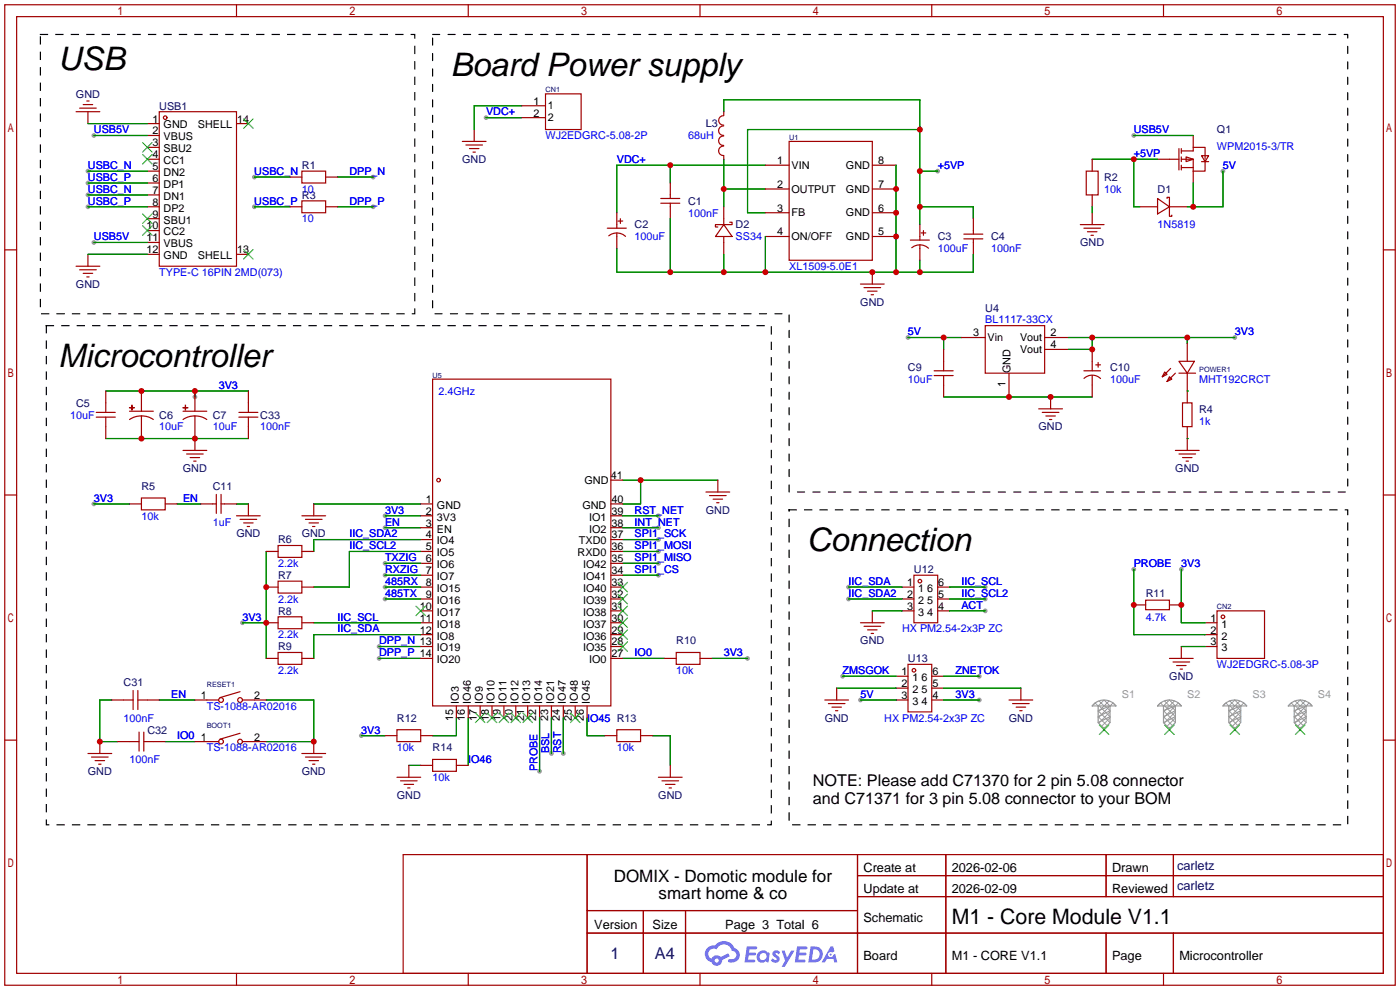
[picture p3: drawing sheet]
<svg xmlns="http://www.w3.org/2000/svg" width="299mm" height="212mm" viewBox="0 0 299 212" stroke-linecap="round" stroke-linejoin="round" font-family="sans-serif">
<defs><g id="words">
<g font-size="6.9">
<text x="12.4" y="14.9">USB</text>
<text x="96.3" y="16.1">Board Power supply</text>
<text x="12.4" y="78.4">Microcontroller</text>
<text x="172.5" y="117.7">Connection</text>
</g>
<text font-size="4.5" x="203.4" y="197.5">M1 - Core Module V1.1</text>
<g font-size="3.6">
<text x="131.2" y="188.5">DOMIX - Domotic module for</text>
<text x="140.8" y="192.2">smart home &amp; co</text>
</g>
<g font-size="3.5">
<text x="173.7" y="168">NOTE: Please add C71370 for 2 pin 5.08 connector</text>
<text x="173.7" y="171.8">and C71371 for 3 pin 5.08 connector to your BOM</text>
</g>
<g font-size="3.5" fill="#000080">
<text x="130.5" y="204.9">1</text>
<text x="140" y="204.9">A4</text>
</g>
<g font-size="2.7" fill="#000080">
<text x="251.6" y="185.9">carletz</text>
<text x="251.6" y="190.2">carletz</text>
</g>
<g font-size="2.7">
<text x="184.5" y="186.3">Create at</text>
<text x="184.5" y="190.8">Update at</text>
<text x="203.4" y="186.3">2026-02-06</text>
<text x="203.4" y="190.8">2026-02-09</text>
<text x="237.7" y="186.3">Drawn</text>
<text x="237.7" y="190.8">Reviewed</text>
<text x="184.5" y="197">Schematic</text>
<text x="127" y="198.5">Version</text>
<text x="139.5" y="198.5">Size</text>
<text x="155" y="198.5">Page 3 Total 6</text>
<text x="184.5" y="205.2">Board</text>
<text x="203.4" y="205.2">M1 - CORE V1.1</text>
<text x="237.7" y="205.2">Page</text>
<text x="252.1" y="205.2">Microcontroller</text>
</g>
<g font-size="2.3" fill="#000080">
<text x="16.2" y="20.9">GND</text>
<text x="34" y="23.4">USB1</text>
<text x="150.9" y="27.2">L3</text>
<text x="260.1" y="28.5">Q1</text>
<text x="98.8" y="34.8">GND</text>
<text x="64.5" y="36.1">R1</text>
<text x="236" y="38.7">R2</text>
<text x="247.4" y="41.2">D1</text>
<text x="64.5" y="42.5">R3</text>
<text x="147.1" y="43.7">C1</text>
<text x="135.6" y="48.8">C2</text>
<text x="157.2" y="48.8">D2</text>
<text x="200.4" y="51.4">C3</text>
<text x="211.8" y="51.4">C4</text>
<text x="230.9" y="52.6">GND</text>
<text x="16.2" y="61.5">GND</text>
<text x="183.9" y="65.3">GND</text>
<text x="210.6" y="66.6">U4</text>
<text x="194.1" y="79.3">C9</text>
<text x="237.2" y="79.3">C10</text>
<text x="16.3" y="86.9">C5</text>
<text x="34" y="89.5">C6</text>
<text x="45.5" y="89.5">C7</text>
<text x="55.6" y="89.5">C33</text>
<text x="256.3" y="88.2">R4</text>
<text x="222" y="92">GND</text>
<text x="39.1" y="100.9">GND</text>
<text x="251.2" y="100.9">GND</text>
<text x="30.2" y="104.7">R5</text>
<text x="45.5" y="104.7">C11</text>
<text x="150.9" y="109.8">GND</text>
<text x="50.5" y="114.9">GND</text>
<text x="59.4" y="116.1">R6</text>
<text x="64.5" y="114.9">GND</text>
<text x="59.4" y="123.7">R7</text>
<text x="195.3" y="122.5">U12</text>
<text x="59.4" y="131.4">R8</text>
<text x="244.9" y="127.6">R11</text>
<text x="144.5" y="137.7">R10</text>
<text x="183.9" y="137.7">GND</text>
<text x="59.4" y="139">R9</text>
<text x="194.1" y="141.5">U13</text>
<text x="26.4" y="146.6">C31</text>
<text x="249.9" y="145.3">GND</text>
<text x="84.8" y="154.2">R12</text>
<text x="176.3" y="154.2">GND</text>
<text x="215.6" y="154.2">GND</text>
<text x="31.5" y="156.8">C32</text>
<text x="92.5" y="160.6">R14</text>
<text x="18.8" y="165.7">GND</text>
<text x="64.5" y="165.7">GND</text>
<text x="84.8" y="170.7">GND</text>
<text x="140.7" y="170.7">GND</text>
</g>
<g font-size="2.3">
<text x="114" y="22.4">1</text>
<text x="117.1" y="23.4">1</text>
<text x="32.6" y="26.2">1</text>
<text x="32.6" y="28.7">2</text>
<text x="35" y="27.5">GND</text>
<text x="35" y="30">VBUS</text>
<text x="42.3" y="27.5">SHELL</text>
<text x="50.7" y="26.2">14</text>
<text x="114" y="24.9">2</text>
<text x="117.1" y="25.9">2</text>
<text x="32.6" y="31.3">3</text>
<text x="32.6" y="33.8">4</text>
<text x="35" y="32.5">SBU2</text>
<text x="35" y="35.1">CC1</text>
<text x="166.1" y="35.1">1</text>
<text x="187.7" y="35.1">8</text>
<text x="32.6" y="36.3">5</text>
<text x="32.6" y="38.9">6</text>
<text x="32.6" y="41.4">7</text>
<text x="35" y="37.6">DN2</text>
<text x="35" y="40.2">DP1</text>
<text x="166.1" y="40.2">2</text>
<text x="169.2" y="36.1">VIN</text>
<text x="169.2" y="41.2">OUTPUT</text>
<text x="180.8" y="41.2">GND</text>
<text x="180.8" y="36.1">GND</text>
<text x="187.7" y="40.2">7</text>
<text x="32.6" y="44">8</text>
<text x="32.6" y="46.5">9</text>
<text x="35" y="42.7">DN1</text>
<text x="35" y="45.2">DP2</text>
<text x="35" y="47.8">SBU1</text>
<text x="166.1" y="45.2">3</text>
<text x="169.2" y="46.3">FB</text>
<text x="180.8" y="46.3">GND</text>
<text x="187.7" y="45.2">6</text>
<text x="31.3" y="49">10</text>
<text x="31.3" y="51.6">11</text>
<text x="35" y="50.3">CC2</text>
<text x="35" y="52.9">VBUS</text>
<text x="166.1" y="50.3">4</text>
<text x="169.2" y="51.3">ON/OFF</text>
<text x="180.8" y="51.3">GND</text>
<text x="187.7" y="50.3">5</text>
<text x="31.3" y="54.1">12</text>
<text x="35" y="55.4">GND</text>
<text x="42.3" y="55.4">SHELL</text>
<text x="50.7" y="54.1">13</text>
<text x="208" y="71.9">3</text>
<text x="224.5" y="71.9">2</text>
<text x="211.1" y="72.9">Vin</text>
<text x="218" y="72.9">Vout</text>
<text x="218" y="75.5">Vout</text>
<text x="224.5" y="74.4">4</text>
<text x="214.9" y="82.8" transform="rotate(-90 214.9 82.8)">1</text>
<text x="215.9" y="79.7" transform="rotate(-90 215.9 79.7)">GND</text>
<text x="91" y="107.5">1</text>
<text x="124.9" y="103.4">GND</text>
<text x="130.6" y="102.4">41</text>
<text x="130.7" y="107.5">40</text>
<text x="91" y="112.5">3</text>
<text x="91" y="110">2</text>
<text x="93.4" y="113.8">EN</text>
<text x="93.4" y="111.3">3V3</text>
<text x="93.4" y="108.7">GND</text>
<text x="124.5" y="108.7">GND</text>
<text x="125.9" y="111.3">IO1</text>
<text x="125.9" y="113.8">IO2</text>
<text x="130.7" y="110">39</text>
<text x="130.7" y="112.5">38</text>
<text x="91" y="117.6">5</text>
<text x="91" y="115.1">4</text>
<text x="93.4" y="118.9">IO5</text>
<text x="93.4" y="116.4">IO4</text>
<text x="123.5" y="118.9">RXD0</text>
<text x="123.7" y="116.4">TXD0</text>
<text x="130.7" y="115.1">37</text>
<text x="130.7" y="117.6">36</text>
<text x="91" y="125.2">8</text>
<text x="91" y="122.7">7</text>
<text x="91" y="120.2">6</text>
<text x="93.4" y="124">IO7</text>
<text x="93.4" y="121.4">IO6</text>
<text x="124.6" y="121.4">IO42</text>
<text x="124.6" y="124">IO41</text>
<text x="130.7" y="120.2">35</text>
<text x="130.7" y="122.7">34</text>
<text x="130.7" y="125.2">33</text>
<text x="193.9" y="125.2">1</text>
<text x="200.5" y="125.2">6</text>
<text x="89.8" y="130.3">10</text>
<text x="91" y="127.8">9</text>
<text x="93.4" y="131.6">IO17</text>
<text x="93.4" y="129.1">IO16</text>
<text x="93.4" y="126.5">IO15</text>
<text x="124.6" y="126.5">IO40</text>
<text x="124.6" y="129.1">IO39</text>
<text x="124.6" y="131.6">IO38</text>
<text x="130.7" y="127.8">32</text>
<text x="130.7" y="130.3">31</text>
<text x="193.9" y="127.8">2</text>
<text x="193.9" y="130.3">3</text>
<text x="196.3" y="126.5">1</text>
<text x="196.3" y="129.1">2</text>
<text x="196.3" y="131.6">3</text>
<text x="198.2" y="131.6">4</text>
<text x="198.2" y="129.1">5</text>
<text x="198.2" y="126.5">6</text>
<text x="200.5" y="130.3">4</text>
<text x="200.5" y="127.8">5</text>
<text x="89.8" y="135.4">12</text>
<text x="89.8" y="132.9">11</text>
<text x="93.4" y="136.7">IO8</text>
<text x="93.4" y="134.1">IO18</text>
<text x="124.6" y="134.1">IO37</text>
<text x="124.6" y="136.7">IO36</text>
<text x="130.7" y="132.9">30</text>
<text x="130.7" y="135.4">29</text>
<text x="130.7" y="137.9">28</text>
<text x="258.7" y="132.9">1</text>
<text x="258.7" y="135.4">2</text>
<text x="258.7" y="137.9">3</text>
<text x="261" y="134.1">1</text>
<text x="261" y="136.7">2</text>
<text x="93.4" y="141.8">IO20</text>
<text x="93.4" y="139.2">IO19</text>
<text x="124.6" y="139.2">IO35</text>
<text x="125.9" y="141.8">IO0</text>
<text x="130.7" y="140.5">27</text>
<text x="261" y="139.2">3</text>
<text x="42.9" y="149.4">1</text>
<text x="54.4" y="149.4">2</text>
<text x="192.6" y="144.3">1</text>
<text x="192.6" y="146.8">2</text>
<text x="192.6" y="149.4">3</text>
<text x="195" y="145.6">1</text>
<text x="195" y="148.1">2</text>
<text x="196.9" y="148.1">5</text>
<text x="196.9" y="145.6">6</text>
<text x="199.3" y="149.4">4</text>
<text x="199.3" y="146.8">5</text>
<text x="199.3" y="144.3">6</text>
<text x="96.8" y="154.1" transform="rotate(-90 96.8 154.1)">15</text>
<text x="98.1" y="150.4" transform="rotate(-90 98.1 150.4)">IO3</text>
<text x="99.4" y="154.1" transform="rotate(-90 99.4 154.1)">16</text>
<text x="100.6" y="150.4" transform="rotate(-90 100.6 150.4)">IO46</text>
<text x="101.9" y="154.1" transform="rotate(-90 101.9 154.1)">17</text>
<text x="103.2" y="150.4" transform="rotate(-90 103.2 150.4)">IO9</text>
<text x="104.4" y="154.1" transform="rotate(-90 104.4 154.1)">18</text>
<text x="105.7" y="150.4" transform="rotate(-90 105.7 150.4)">IO10</text>
<text x="107" y="154.1" transform="rotate(-90 107 154.1)">19</text>
<text x="108.2" y="150.4" transform="rotate(-90 108.2 150.4)">IO11</text>
<text x="109.5" y="154.1" transform="rotate(-90 109.5 154.1)">20</text>
<text x="110.8" y="150.4" transform="rotate(-90 110.8 150.4)">IO12</text>
<text x="112.1" y="154.1" transform="rotate(-90 112.1 154.1)">21</text>
<text x="113.3" y="150.4" transform="rotate(-90 113.3 150.4)">IO13</text>
<text x="114.6" y="154.1" transform="rotate(-90 114.6 154.1)">22</text>
<text x="115.9" y="150.4" transform="rotate(-90 115.9 150.4)">IO14</text>
<text x="117.1" y="154.1" transform="rotate(-90 117.1 154.1)">23</text>
<text x="118.4" y="150.4" transform="rotate(-90 118.4 150.4)">IO21</text>
<text x="119.7" y="154.1" transform="rotate(-90 119.7 154.1)">24</text>
<text x="120.9" y="150.4" transform="rotate(-90 120.9 150.4)">IO47</text>
<text x="122.2" y="154.1" transform="rotate(-90 122.2 154.1)">25</text>
<text x="123.5" y="150.4" transform="rotate(-90 123.5 150.4)">IO48</text>
<text x="124.8" y="154.1" transform="rotate(-90 124.8 154.1)">26</text>
<text x="126" y="150.4" transform="rotate(-90 126 150.4)">IO45</text>
<text x="195" y="150.6">3</text>
<text x="196.9" y="150.6">4</text>
<text x="42.9" y="158.3">1</text>
<text x="54.4" y="158.3">2</text>
</g>
<g font-size="2.3" fill="#00f">
<text x="20.1" y="28.5">USB5V</text>
<text x="103.9" y="24.7">VDC+</text>
<text x="116.6" y="29.8">WJ2EDGRC-5.08-2P</text>
<text x="147.1" y="29.8">68uH</text>
<text x="242.3" y="28.5">USB5V</text>
<text x="131.8" y="34.8">VDC+</text>
<text x="242.3" y="33.6">+5VP</text>
<text x="260.1" y="32">WPM2015-3/TR</text>
<text x="18.8" y="36.1">USBC_N</text>
<text x="18.8" y="41.2">USBC_N</text>
<text x="18.8" y="38.7">USBC_P</text>
<text x="54.4" y="37.4">USBC_N</text>
<text x="64.5" y="41.2">10</text>
<text x="74.7" y="37.4">DPP_N</text>
<text x="200.4" y="36.1">+5VP</text>
<text x="236" y="41.2">10k</text>
<text x="261.4" y="36.1">5V</text>
<text x="18.8" y="43.7">USBC_P</text>
<text x="54.4" y="43.7">USBC_P</text>
<text x="64.5" y="47.5">10</text>
<text x="74.7" y="43.7">DPP_P</text>
<text x="147.1" y="46.3">100nF</text>
<text x="20.1" y="51.4">USB5V</text>
<text x="135.6" y="51.4">100uF</text>
<text x="157.2" y="51.4">SS34</text>
<text x="200.4" y="53.9">100uF</text>
<text x="211.8" y="53.9">100nF</text>
<text x="247.4" y="48.8">1N5819</text>
<text x="34" y="59">TYPE-C 16PIN 2MD(073)</text>
<text x="168.7" y="57.7">XL1509-5.0E1</text>
<text x="194.1" y="71.7">5V</text>
<text x="210.6" y="69.1">BL1117-33CX</text>
<text x="263.9" y="71.7">3V3</text>
<text x="46.7" y="83.1">3V3</text>
<text x="194.1" y="81.8">10uF</text>
<text x="237.2" y="81.8">100uF</text>
<text x="256.3" y="81.8">MHT192CRCT</text>
<text x="15" y="89.5">10uF</text>
<text x="93.7" y="84.4">2.4GHz</text>
<text x="34" y="92">10uF</text>
<text x="45.5" y="92">10uF</text>
<text x="55.6" y="92">100nF</text>
<text x="256.3" y="90.7">1k</text>
<text x="20.1" y="107.2">3V3</text>
<text x="39.1" y="107.2">EN</text>
<text x="30.2" y="111">10k</text>
<text x="45.5" y="112.3">1uF</text>
<text x="82.3" y="109.8">3V3</text>
<text x="82.3" y="112.3">EN</text>
<text x="135.6" y="109.8">RST_NET</text>
<text x="135.6" y="112.3">INT_NET</text>
<text x="74.7" y="114.9">IIC_SDA2</text>
<text x="74.7" y="117.4">IIC_SCL2</text>
<text x="82.3" y="119.9">TXZIG</text>
<text x="135.6" y="117.4">SPI1_MOSI</text>
<text x="135.6" y="119.9">SPI1_MISO</text>
<text x="135.6" y="114.9">SPI1_SCK</text>
<text x="59.4" y="121.2">2.2k</text>
<text x="82.3" y="122.5">RXZIG</text>
<text x="82.3" y="125">485RX</text>
<text x="135.6" y="122.5">SPI1_CS</text>
<text x="181.4" y="125">IIC_SDA</text>
<text x="205.5" y="125">IIC_SCL</text>
<text x="242.3" y="121.2">PROBE</text>
<text x="252.5" y="121.2">3V3</text>
<text x="59.4" y="128.8">2.2k</text>
<text x="82.3" y="127.6">485TX</text>
<text x="181.4" y="127.6">IIC_SDA2</text>
<text x="205.5" y="127.6">IIC_SCL2</text>
<text x="205.5" y="130.1">ACT</text>
<text x="51.8" y="132.6">3V3</text>
<text x="59.4" y="136.4">2.2k</text>
<text x="72.1" y="135.2">IIC_SDA</text>
<text x="72.1" y="132.6">IIC_SCL</text>
<text x="81" y="137.7">DPP_N 13</text>
<text x="192.8" y="135.2">HX PM2.54-2x3P ZC</text>
<text x="244.9" y="132.6">4.7k</text>
<text x="81" y="140.3">DPP_P 14</text>
<text x="135.6" y="140.3">IO0</text>
<text x="154.7" y="140.3">3V3</text>
<text x="260.1" y="142.8">WJ2EDGRC-5.08-3P</text>
<text x="36.6" y="149.1">EN</text>
<text x="59.4" y="144.1">2.2k</text>
<text x="144.5" y="144.1">10k</text>
<text x="180.1" y="144.1">ZMSGOK</text>
<text x="183.9" y="149.1">5V</text>
<text x="204.2" y="144.1">ZNETOK</text>
<text x="204.2" y="149.1">3V3</text>
<text x="26.4" y="154.2">100nF</text>
<text x="44.2" y="151.7">TS-1088-AR02016</text>
<text x="125.5" y="154.2">IO45 R13</text>
<text x="189" y="154.2">HX PM2.54-2x3P ZC</text>
<text x="37.8" y="158">IO0</text>
<text x="44.2" y="160.6">TS-1088-AR02016</text>
<text x="77.2" y="156.8">3V3</text>
<text x="84.8" y="160.6">10k</text>
<text x="117.4" y="161" transform="rotate(-90 117.4 161)">BSL</text>
<text x="119.9" y="161" transform="rotate(-90 119.9 161)">RST</text>
<text x="131.8" y="160.6">10k</text>
<text x="27.7" y="163.1">100nF</text>
<text x="92.5" y="166.9">10k</text>
<text x="100.1" y="163.1">IO46</text>
<text x="114.9" y="164.8" transform="rotate(-90 114.9 164.8)">PROBE</text>
</g>
<g font-size="2.3" fill="#999">
<text x="239.8" y="149.1">S1</text>
<text x="253.7" y="149.1">S2</text>
<text x="267.7" y="149.1">S3</text>
<text x="281.7" y="149.1">S4</text>
</g>
<g font-size="1.6" fill="#000080">
<text x="116.6" y="19.8">CN1</text>
<text x="168.7" y="29.9">U1</text>
<text x="92.5" y="80.7">U5</text>
<text x="256.3" y="79.4">POWER1</text>
<text x="260.1" y="130.2">CN2</text>
<text x="44.2" y="146.8">RESET1</text>
<text x="44.2" y="155.6">BOOT1</text>
</g>
</g></defs>
<g fill="#999">
<circle cx="41.7" cy="84.8" r=".51"/>
<circle cx="82.3" cy="110.2" r=".51"/>
<circle cx="82.3" cy="112.8" r=".51"/>
<circle cx="81" cy="140.7" r=".51"/>
<circle cx="81" cy="138.2" r=".51"/>
<circle cx="20.1" cy="107.7" r=".51"/>
<circle cx="140.7" cy="117.9" r=".51"/>
<circle cx="140.7" cy="120.4" r=".51"/>
<circle cx="140.7" cy="122.9" r=".51"/>
<circle cx="140.7" cy="115.3" r=".51"/>
<circle cx="159.8" cy="140.7" r=".51"/>
<circle cx="77.2" cy="157.2" r=".51"/>
<circle cx="140.7" cy="110.2" r=".51"/>
<circle cx="140.7" cy="112.8" r=".51"/>
<circle cx="51.8" cy="133.1" r=".51"/>
<circle cx="54.4" cy="37.8" r=".51"/>
<circle cx="54.4" cy="44.2" r=".51"/>
<circle cx="79.8" cy="37.8" r=".51"/>
<circle cx="79.8" cy="44.2" r=".51"/>
<circle cx="20.1" cy="51.8" r=".51"/>
<circle cx="20.1" cy="29" r=".51"/>
<circle cx="18.8" cy="36.6" r=".51"/>
<circle cx="18.8" cy="41.7" r=".51"/>
<circle cx="18.8" cy="39.1" r=".51"/>
<circle cx="18.8" cy="44.2" r=".51"/>
<circle cx="194.1" cy="72.1" r=".51"/>
<circle cx="263.9" cy="72.1" r=".51"/>
<circle cx="261.4" cy="36.6" r=".51"/>
<circle cx="242.3" cy="29" r=".51"/>
<circle cx="103.9" cy="25.1" r=".51"/>
<circle cx="200.4" cy="36.6" r=".51"/>
<circle cx="82.3" cy="122.9" r=".51"/>
<circle cx="82.3" cy="120.4" r=".51"/>
<circle cx="120.4" cy="161" r=".51"/>
<circle cx="117.9" cy="161" r=".51"/>
<circle cx="82.3" cy="128" r=".51"/>
<circle cx="82.3" cy="125.5" r=".51"/>
<circle cx="242.3" cy="121.7" r=".51"/>
<circle cx="252.5" cy="121.7" r=".51"/>
<circle cx="115.3" cy="164.8" r=".51"/>
<circle cx="181.4" cy="125.5" r=".51"/>
<circle cx="181.4" cy="128" r=".51"/>
<circle cx="210.6" cy="128" r=".51"/>
<circle cx="210.6" cy="125.5" r=".51"/>
<circle cx="210.6" cy="130.6" r=".51"/>
<circle cx="209.3" cy="144.5" r=".51"/>
<circle cx="180.1" cy="144.5" r=".51"/>
<circle cx="209.3" cy="149.6" r=".51"/>
<circle cx="183.9" cy="149.6" r=".51"/>
</g>
<g fill="none" stroke="#a10000" stroke-width=".25">
<path d="M1 1h297.2v209.6h-297.2zM3.6 3.6h292.1v204.4h-292.1zM50.5 1v2.6M100.1 1v2.6M149.6 1v2.6M199.1 1v2.6M248.7 1v2.6M1 53.4h2.6M295.7 53.4h2.5M1 105.8h2.6M295.7 105.8h2.5M1 158.2h2.6"/>
<path d="M295.7 158.2h2.5M50.5 208v2.6M100.1 208v2.6M149.6 208v2.6M199.1 208v2.6M248.7 208v2.6"/>
</g>
<g fill="#5487ff">
<path d="M165.3 203.3a.99 .99 0 0 1 1.4 .2l-.3 .5a.39 .39 0 0 0-.3-.3 .39 .39 0 0 0-.4 .1l.1 .1a1.02 1.02 0 0 1 .6 1.6 1.17 1.17 0 0 1-1.7-.2l.4-.5 .6 .4 .3-.1v-.3a1.01 1.01 0 0 1-.7-1.5z"/>
<path d="M167.1 203.2h.6l.5 1.5 .9-1.5h.7l-2.1 3.4h-.7l.8-1.3z"/>
<path d="M159.6 202.3h1.9l.3 .1-.1 .4-1.5 .1-.1 .7h1.2l.3 .3-.3 .3h-1.3l-.1 .9h1.4l.1 .3-.1 .2-2.2 .1z"/>
<path d="M170.4 202.3h1.9l.2 .1-.1 .4-1.5 .1-.1 .7h1.3l.3 .3-.4 .3h-1.2l-.2 .9h1.4l.2 .3-.2 .2-2.1 .1z"/>
<path d="M177.5 202.3h.6l.2 1-.5 .3a.57 .57 0 0 0-.8 .2 .57 .57 0 0 0 .4 .8 .57 .57 0 0 0 .7-.5l.4-.2 .5 1.8h-.7l-.2-.7h-1.4l-.4 .7h-.7z"/>
<path d="M173.2 202.3l-.4 3.4h1.1a1.73 1.73 0 0 0 1.9-1.7 1.73 1.73 0 0 0-2-1.7zM173.8 202.9a1.14 1.14 0 0 1 1.4 1.1 1.14 1.14 0 0 1-1.5 1.1h-.2z"/>
<path d="M162 203.6a1.26 1.26 0 0 0 0 1.8 1.26 1.26 0 0 0 1.7 .1l.5 .2 .3-1.9-.1-.2h-.4a1.21 1.21 0 0 0-2 0zM162.6 203.9a.76 .76 0 0 1 1 0 .76 .76 0 0 1 .1 1.1 .76 .76 0 0 1-1 .1l-.4-.6z"/>
<path d="M151.2 202.6a1.81 1.81 0 0 0 .9 3 1.18 1.18 0 0 0 1.3 .8 1.18 1.18 0 0 0 .9-1.2l1.7-.9-.4-.6-1.5 .8a1.2 1.2 0 0 0-2 .4 1.14 1.14 0 0 1-.6-1.6 1.14 1.14 0 0 1 1.7-.4 1.73 1.73 0 0 1 1.7-1.1 1.73 1.73 0 0 1 1.6 1.4 .94 .94 0 0 1 .8 1.2 .94 .94 0 0 1-1.3 .6 .36 .36 0 0 0-.4 .3 .36 .36 0 0 0 .3 .4 1.63 1.63 0 0 0 2.1-1 1.63 1.63 0 0 0-1-2.1 2.43 2.43 0 0 0-4.2-.5l-1 .1zM152.7 205.3a.45 .45 0 0 1 .9 0 .45 .45 0 0 1-.9 0z"/>
<circle cx="177.5" cy="204" r=".22"/>
</g>
<g fill="none" stroke="#a10000" stroke-width=".25">
<path d="M16.3 23.9h5M17 23.1h3.6M17.8 22.4h2M18.5 21.6h.5M18.8 23.9v2.5M31.5 26.4h2.5M31.5 29h2.5M31.5 31.5h2.5M31.5 34h2.5M31.5 36.6h2.5M31.5 39.1h2.5M34 23.9h16.5v33h-16.5z"/>
<path d="M50.5 26.4h2.6M62 37.8h2.5M64.5 36.6h5.1v2.5h-5.1zM69.6 37.8h2.5M98.8 30.2h5.1M99.6 31h3.5M100.3 31.8h2.1M101.1 32.5h.5M101.3 27.7v2.5M111.5 22.6h5.1M111.5 25.1h5.1M116.6 20.1h7.6v7.6h-7.6z"/>
<path d="M143.3 39.1v3.3M154.7 29.1a1.01 1.01 0 0 0-1.1 1 1.01 1.01 0 0 0 1.1 1M154.7 26.9a1.01 1.01 0 0 0-1.1 1 1.01 1.01 0 0 0 1.1 1M154.7 24.7a1.01 1.01 0 0 0-1.1 1 1.01 1.01 0 0 0 1.1 1M154.7 31.2a1.01 1.01 0 0 0-1.1 1 1.01 1.01 0 0 0 1.1 1M154.7 23.9v.7M154.7 33.3v.7M163.6 35.3h5.1M168.7 30.2h17.7v25.4h-17.7zM186.4 35.3h5.1M232.2 36.6h2.5v5.1h-2.5zM233.4 34v2.6"/>
<path d="M247.4 34h4.6M252 31.8v4.5M252.5 32.3h2.5v-.8h2.6v2.5M252.5 34h2.5v2.6M252.5 35.8h2.5M252.5 31.8v1M252.5 33.5v1M252.5 35.3v1M253.5 33.5l1.5 .5-1.5 .5zM255 29v2.5M255 36.6v2.5M256.8 33.3h1.5l-.7 1.2z"/>
<path d="M256.8 34.5h1.5M257.6 34.5v2.1h-2.6M16.3 56.9h5M17 57.7h3.6M17.8 58.4h2M18.5 59.2h.5M18.8 54.4v2.5M31.5 41.7h2.5M31.5 44.2h2.5M31.5 46.7h2.5M31.5 49.3h2.5M31.5 51.8h2.5"/>
<path d="M31.5 54.4h2.5M50.5 54.4h2.6M62 44.2h2.5M64.5 42.9h5.1v2.6h-5.1zM69.6 44.2h2.5M129.8 48.8h4.1M130.1 50.4a2.74 2.74 0 0 1 3.6 .1M131.8 45.5v3.3M131.8 49.8v3.3M132.1 47.2h1M132.6 46.7v1.1M141.2 43.4h4.1"/>
<path d="M141.2 42.4h4.1M143.3 43.4v3.3M154.7 48l1.8 2.5h-3.6zM154.7 44.2v3.8M154.7 50.5v3.9M156 47.5h.5v.5h-3.6v.5h.5M163.6 40.4h5.1M163.6 45.5h5.1M163.6 50.5h5.1M186.4 40.4h5.1M186.4 45.5h5.1M186.4 50.5h5.1"/>
<path d="M186.4 58.2v2.5M194.6 51.3h4M194.9 52.9a2.74 2.74 0 0 1 3.6 .2M196.6 48v3.3M196.6 52.3v3.3M196.8 49.8h1.1M197.4 49.3v1M206 51.1h4.1M206 50h4.1M208 46.7v3.3M208 51.1v3.3M230.9 48h5.1"/>
<path d="M231.6 48.8h3.6M232.4 49.5h2M233.2 50.3h.5M233.4 41.7v2.5M233.4 45.5v2.5M243.6 44.2h3.8M247.4 42.4l2.5 1.8-2.5 1.5zM249.4 42.4v-.2h.5v4h.5v-.2M249.9 44.2h3.8M183.9 60.7h5.1M184.7 61.5h3.5M185.4 62.2h2.1"/>
<path d="M186.2 63h.5M199.6 79.2h4.1M201.7 74.7v4.5M205.5 72.1h5.1M210.6 69.6h12.7v10.2h-12.7zM215.6 79.8v5M223.3 72.1h5M223.3 74.7h5M231.6 79.2h3.6M233.4 74.7v4.5M234.2 78h1M234.7 77.5v1"/>
<path d="M248.9 79.5l.5 .5-1 .5zM250.2 78.7l-1.8 1.8M251.2 79.8l-1.8 1.7M252 77.2h3.3l-1.6 2.6zM252 79.8h3.5M253.7 73.4v3.8M253.7 79.8v6.3M20.6 88.1h4M20.6 89.2h4M22.6 83.6v4.5M22.6 89.2v4.5M27.7 87.1h1z"/>
<path d="M27.7 87.9h5.1M28.2 86.6v1zM30.2 88.9l1.6 .3 1 .5M30.2 88.9l-1 .1-1.5 .7M30.2 83.6v4.3M30.2 88.9v4.8M39.1 87.1h1zM39.1 96.3h5.1M39.1 87.9h5.1M39.6 86.6v1zM39.9 97h3.5M40.6 97.8h2.1"/>
<path d="M41.4 98.6h.5M41.7 88.9l1.5 .3 1 .5M41.7 88.9l-1.1 .1-1.5 .7M41.7 83.6v4.3M41.7 88.9v7.4M51.1 88.1h4M51.1 89.2h4M53.1 83.6v4.5M53.1 89.2v4.5M92.5 81h38.1v69.9h-38.1zM199.6 80.3h4.1M201.7 80.3v4.5"/>
<path d="M222 87.4h5.1M222.8 88.1h3.5M223.5 88.9h2.1M224.3 89.7h.5M224.5 84.8v2.6M231.7 80.9a2.54 2.54 0 0 1 3.5 0M233.4 80.3v4.5M249.9 80.5l.5 .5-1 .5zM251.2 96.3h5.1M252 97h3.5M252.7 86.1h2.1v5.1h-2.1zM252.7 97.8h2.1"/>
<path d="M253.5 98.6h.5M253.7 91.2v5.1M27.7 107.7h2.5M30.2 106.4h5.1v2.6h-5.1zM35.3 107.7h2.5M42.9 107.7h3.3M46.2 105.7v4M47.2 107.7h3.3M47.2 105.7v4M50.5 110.2h5.1M51.3 111h3.6M52.1 111.8h2"/>
<path d="M52.8 112.5h.5M53.1 107.7v2.5M56.9 117.9h2.5M59.4 116.6h5.1v2.5h-5.1zM64.5 110.2h5.1M64.5 117.9h2.6M65.3 111h3.5M66 111.8h2.1M66.8 112.5h.5M67.1 107.7v2.5M89.9 110.2h2.6M89.9 107.7h2.6"/>
<path d="M89.9 112.8h2.6M89.9 115.3h2.6M89.9 117.9h2.6M130.6 110.2h2.5M130.6 102.6h2.5M130.6 107.7h2.5M130.6 112.8h2.5M130.6 115.3h2.5M130.6 117.9h2.5M150.9 105.2h5.1M151.6 105.9h3.6M152.4 106.7h2"/>
<path d="M153.2 107.4h.5M153.4 102.6v2.6M56.9 125.5h2.5M56.9 133.1h2.5M59.4 131.8h5.1v2.6h-5.1zM59.4 139.4h5.1v2.6h-5.1zM59.4 124.2h5.1v2.5h-5.1zM64.5 125.5h2.6M64.5 133.1h2.6M89.9 120.4h2.6M89.9 122.9h2.6M89.9 125.5h2.6"/>
<path d="M89.9 128h2.6M89.9 130.6h2.6M89.9 133.1h2.6M89.9 135.6h2.6M89.9 138.2h2.6M130.6 120.4h2.5M130.6 122.9h2.5M130.6 125.5h2.5M130.6 128h2.5M130.6 130.6h2.5M130.6 133.1h2.5M130.6 135.6h2.5"/>
<path d="M130.6 138.2h2.5M144.5 139.4h5.1v2.6h-5.1zM183.9 133.1h5.1M184.7 133.9h3.5M185.4 134.6h2.1M186.2 135.4h.5M186.4 130.6v2.5M192.8 125.5h2.5M192.8 128h2.5M192.8 130.6h2.5M195.3 122.9h5.1v10.2h-5.1zM200.4 125.5h2.5"/>
<path d="M200.4 128h2.5M200.4 130.6h2.5M242.3 129.3h2.6M244.9 128.3h5v2h-5zM249.9 129.3h2.6M252.5 138.2v2.5M257.6 133.1h2.5M257.6 135.6h2.5M257.6 138.2h2.5M260.1 130.6h10.2v10.1h-10.2zM21.3 158.5v2.5M23.9 149.6h4.5"/>
<path d="M25.1 158.5h4.6M28.4 147.6v4M29.5 149.6h4.5M29.5 147.6v4M29.7 156.5v4M30.7 158.5h4.6M30.7 156.5v4M41.7 149.6h5M41.7 158.5h5M51.3 147.8l-4.3 1.3M51.3 156.7l-4.3 1.3M51.8 149.6h5.1"/>
<path d="M51.8 158.5h5.1M56.9 140.7h2.5M64.5 140.7h2.6M67.1 158.5v2.5M82.3 157.2h2.5M84.8 156h5.1v2.5h-5.1zM89.9 140.7h2.6M89.9 157.2h2.6M97.5 150.9v2.5M100.1 150.9v2.5M102.6 150.9v2.5M105.2 150.9v2.5"/>
<path d="M107.7 150.9v2.5M110.2 150.9v2.5M112.8 150.9v2.5M115.3 150.9v2.5M117.9 150.9v2.5M120.4 150.9v2.5M122.9 150.9v2.5M125.5 150.9v2.5M129.3 157.2h2.5M130.6 140.7h2.5M131.8 156h5.1v2.5h-5.1zM136.9 157.2h2.5"/>
<path d="M142 140.7h2.5M149.6 140.7h2.5M176.3 149.6h5.1M177 150.4h3.6M177.8 151.1h2M178.6 151.9h.5M178.8 147.1v2.5M191.5 149.6h2.6M191.5 144.5h2.6M191.5 147.1h2.6M194.1 142h5v10.1h-5zM199.1 149.6h2.6"/>
<path d="M199.1 144.5h2.6M199.1 147.1h2.6M215.6 149.6h5.1M216.4 150.4h3.6M217.2 151.1h2M217.9 151.9h.5M218.2 147.1v2.5M249.9 140.7h5.1M250.7 141.5h3.6M251.5 142.2h2M252.2 143h.5M18.8 161h5.1"/>
<path d="M19.6 161.8h3.5M20.3 162.6h2.1M21.1 163.3h.5M64.5 161h5.1M65.3 161.8h3.5M66 162.6h2.1M66.8 163.3h.5M84.8 166.1h5.1M85.6 166.9h3.6M86.4 167.6h2M87.1 168.4h.5M87.4 163.6v2.5"/>
<path d="M89.9 163.6h2.6M92.5 162.3h5v2.5h-5zM97.5 163.6h2.6M140.7 166.1h5.1M141.5 166.9h3.5M142.2 167.6h2.1M143 168.4h.5M143.3 163.6v2.5M86.2 182.6h209.5v25.4h-209.5zM125.5 182.6v25.4M125.5 194.6h57.8M125.5 199.4h170.2"/>
<path d="M137.5 194.6v13.4M146.5 194.6v13.4M183.3 182.6v25.4M183.3 187.1h112.4M183.3 191.6h112.4M202.1 182.6v25.4M236.4 182.6v9M236.4 199.4v8.6M250.8 182.6v9M250.8 199.4v8.6"/>
<circle cx="35.3" cy="25.1" r=".38"/>
<circle cx="93.7" cy="102.6" r=".38"/>
<circle cx="196.6" cy="124.2" r=".38"/>
<circle cx="261.4" cy="131.8" r=".38"/>
<circle cx="47.2" cy="158.5" r=".51"/>
<circle cx="47.2" cy="149.6" r=".51"/>
<circle cx="51.3" cy="158.5" r=".51"/>
<circle cx="51.3" cy="149.6" r=".51"/>
<circle cx="195.3" cy="143.3" r=".38"/>
</g>
<g fill="none" stroke="#008700" stroke-width=".25">
<path d="M18.8 26.4h12.7M18.8 36.6h12.7M18.8 39.1h12.7M20.1 29h11.4M54.4 37.8h7.6M72.1 37.8h7.7M103.9 25.1h7.6M111.5 22.6h-10.2v5.1M143.3 35.3v3.8M154.7 23.9v-2.6h41.9v26.7M154.7 34v10.2M163.6 35.3h-31.8v10.2"/>
<path d="M191.5 35.3v22.9M196.6 36.6h3.8M196.6 27.7h-36.8v17.8h3.8M233.4 34h14M242.3 34v10.2h1.3M242.3 29h12.7M255 39.1v5.1M261.4 36.6v7.6h-7.7M18.8 44.2h12.7M18.8 54.4h12.7M18.8 41.7h12.7M20.1 51.8h11.4"/>
<path d="M54.4 44.2h7.6M72.1 44.2h7.7M131.8 53.1v5.1h76.2v-3.8M143.3 46.7v11.5M154.7 54.4v3.8M154.7 40.4h8.9M163.6 50.5v7.7M196.6 44.2h11.4v2.5M196.6 55.6v2.6M233.4 44.2v1.3M194.1 72.1h11.4M201.7 72.1v2.6"/>
<path d="M228.3 72.1h35.6M233.4 72.1v2.6h-5.1M253.7 72.1v1.3M22.6 93.7h30.5M22.6 83.6h30.5M41.7 83.6v1.2M201.7 84.8h31.7M253.7 83.6h.1M253.7 93.7h.1M20.1 107.7h7.6M37.8 107.7h5.1M50.5 107.7h2.6"/>
<path d="M56.9 117.9v22.8M67.1 107.7h22.8M82.3 110.2h7.6M82.3 112.8h7.6M89.9 117.9h-15.2v7.6h-7.6M89.9 115.3h-22.8v2.6M133.1 110.2h7.6M133.1 112.8h7.6M133.1 117.9h7.6M133.1 115.3h7.6M133.1 102.6h20.3M136.9 102.6v5.1h-3.8"/>
<path d="M51.8 133.1h5.1M67.1 133.1h22.8M81 138.2h8.9M82.3 120.4h7.6M82.3 122.9h7.6M82.3 128h7.6M82.3 125.5h7.6M89.9 135.6h-22.8v5.1M133.1 120.4h7.6M133.1 122.9h7.6M181.4 128h11.4M181.4 125.5h11.4"/>
<path d="M186.4 130.6h6.4M202.9 128h7.7M202.9 125.5h7.7M202.9 130.6h7.7M242.3 121.7v13.9h15.3M252.5 138.2h5.1M252.5 121.7v11.4h5.1M23.9 149.6h-2.6v8.9h3.8M34 149.6h7.7M35.3 158.5h6.4M56.9 149.6h10.2v8.9h-10.2M77.2 157.2h5.1"/>
<path d="M81 140.7h8.9M97.5 153.4v3.8h-5M100.1 153.4v10.2M115.3 153.4v11.4M117.9 153.4v7.6M120.4 153.4v7.6M125.5 153.4v3.8h3.8M133.1 140.7h8.9M139.4 157.2h3.9v6.4M152.1 140.7h7.7M178.8 147.1h12.7M180.1 144.5h11.4"/>
<path d="M183.9 149.6h7.6M201.7 149.6h7.6M201.7 144.5h7.6M201.7 147.1h16.5M87.4 163.6h2.5"/>
</g>
<path d="M8.6 7.4h80v59.7h-80zM92.5 7.4h195.5v97.8h-119.3v-38.1h-76.2v-59.7M9.9 69.6h154.9v106.7h-154.9zM168.7 109h119.3v67.3h-119.3z" fill="none" stroke="#000" stroke-width=".25" stroke-dasharray="1.5 1.8"/>
<g fill="none" stroke="#3c3" stroke-width=".25">
<path d="M30.5 30.5l2 2M30.5 33l2 2.1M32.5 30.5l-2 2M32.5 33l-2 2.1M52.1 25.4l2 2M54.1 25.4l-2 2M30.5 45.7l2 2.1M30.5 48.3l2 2M32.5 45.7l-2 2.1M32.5 48.3l-2 2M52.1 53.3l2 2.1M54.1 53.3l-2 2.1"/>
<path d="M88.9 129.5l2 2.1M90.9 129.5l-2 2.1M132.1 124.5l2 2M132.1 127l2 2M132.1 129.5l2 2.1M132.1 132.1l2 2M132.1 134.6l2 2.1M132.1 137.2l2 2M134.1 124.5l-2 2M134.1 127l-2 2M134.1 129.5l-2 2.1M134.1 132.1l-2 2"/>
<path d="M134.1 134.6l-2 2.1M134.1 137.2l-2 2M101.6 152.4l2 2M103.6 152.4l-2 2M104.1 152.4l2.1 2M106.2 152.4l-2.1 2M106.7 152.4l2 2M108.7 152.4l-2 2M109.2 152.4l2.1 2M111.3 152.4l-2.1 2M111.8 152.4l2 2M113.8 152.4l-2 2"/>
<path d="M121.9 152.4l2.1 2M124 152.4l-2.1 2M234.9 154.9l2.1 2.1M237 154.9l-2.1 2.1M248.9 154.9l2.1 2.1M251 154.9l-2.1 2.1M262.9 154.9l2 2.1M264.9 154.9l-2 2.1M276.9 154.9l2 2.1M278.9 154.9l-2 2.1"/>
</g>
<g fill="none" stroke="#999" stroke-width=".25">
<path d="M233.9 150.4a3.2 3.2 0 0 1 4.6 .5h-5.1zM234.7 150.9v3.5l1.3 1.3 1.2-1.3v-3.5l-2.5 1M236 155.4v.6M237.2 151.9l-2.5 1.3M237.2 153.2l-2.5 1.2M247.8 150.4a3.2 3.2 0 0 1 4.7 .5h-5.1zM248.7 150.9v3.5l1.2 1.3 1.3-1.3v-3.5l-2.5 1M249.9 155.4v.6M251.2 151.9l-2.5 1.3M251.2 153.2l-2.5 1.2M261.8 150.4a3.2 3.2 0 0 1 4.6 .5h-5zM262.6 150.9v3.5l1.3 1.3 1.3-1.3v-3.5l-2.6 1"/>
<path d="M263.9 155.4v.6M265.2 151.9l-2.6 1.3M265.2 153.2l-2.6 1.2M275.8 150.4a3.2 3.2 0 0 1 4.6 .5h-5.1zM276.6 150.9v3.5l1.3 1.3 1.2-1.3v-3.5l-2.5 1M277.9 155.4v.6M279.1 151.9l-2.5 1.3M279.1 153.2l-2.5 1.2"/>
</g>
<g fill="none" stroke="#999" stroke-width=".21">
<path d="M233.4 150.9l.7-.7 .6 .7 1.3-1.3 1.2 1.3M234.7 153.2l1.9 1.9M234.7 151.9l2.5 2.5M234.9 149.8l1.1 1.1M234.9 150.9l2.3 2.3M236.2 150.9l1 1M237 149.8l-2.3 2.3M237.2 152.1l-2.4 2.5M237.2 153.4l-1.7 1.8M238.5 150.9l-.6-.7-3.2 3.2M247.4 150.9l.6-.7 .7 .7 1.2-1.3 1.3 1.3M248.7 153.2l1.9 1.9"/>
<path d="M248.7 151.9l2.5 2.5M248.9 149.8l1 1.1M248.9 150.9l2.3 2.3M250.2 150.9l1 1M251 149.8l-2.3 2.3M251.2 152.1l-2.4 2.5M251.2 153.4l-1.8 1.8M252.5 150.9l-.7-.7-3.1 3.2M261.4 150.9l.6-.7 .6 .7 1.3-1.3 1.3 1.3M262.6 153.2l1.9 1.9M262.6 151.9l2.6 2.5M262.8 149.8l1.1 1.1"/>
<path d="M262.9 150.9l2.3 2.3M264.2 150.9l1 1M265 149.8l-2.4 2.3M265.2 152.1l-2.4 2.5M265.2 153.4l-1.8 1.8M266.4 150.9l-.6-.7-3.2 3.2M275.3 150.9l.7-.7 .6 .7 1.3-1.3 1.2 1.3M276.6 153.2l1.9 1.9M276.6 151.9l2.5 2.5M276.8 149.8l1.1 1.1M276.9 150.9l2.2 2.3M278.1 150.9l1 1"/>
<path d="M279 149.8l-2.4 2.3M279.1 152.1l-2.4 2.5M279.1 153.4l-1.7 1.8M280.4 150.9l-.6-.7-3.2 3.2"/>
</g>
<g fill="#c00">
<circle cx="41.7" cy="93.7" r=".63"/>
<circle cx="30.2" cy="93.7" r=".63"/>
<circle cx="41.7" cy="83.6" r=".63"/>
<circle cx="30.2" cy="83.6" r=".63"/>
<circle cx="21.3" cy="158.5" r=".63"/>
<circle cx="136.9" cy="102.6" r=".63"/>
<circle cx="67.1" cy="158.5" r=".63"/>
<circle cx="56.9" cy="133.1" r=".63"/>
<circle cx="56.9" cy="125.5" r=".63"/>
<circle cx="215.6" cy="84.8" r=".63"/>
<circle cx="224.5" cy="84.8" r=".63"/>
<circle cx="201.7" cy="72.1" r=".63"/>
<circle cx="233.4" cy="72.1" r=".63"/>
<circle cx="233.4" cy="74.7" r=".63"/>
<circle cx="253.7" cy="72.1" r=".63"/>
<circle cx="255" cy="44.2" r=".63"/>
<circle cx="242.3" cy="34" r=".63"/>
<circle cx="154.7" cy="40.4" r=".63"/>
<circle cx="143.3" cy="35.3" r=".63"/>
<circle cx="196.6" cy="36.6" r=".63"/>
<circle cx="196.6" cy="27.7" r=".63"/>
<circle cx="196.6" cy="44.2" r=".63"/>
<circle cx="143.3" cy="58.2" r=".63"/>
<circle cx="154.7" cy="58.2" r=".63"/>
<circle cx="163.6" cy="58.2" r=".63"/>
<circle cx="186.4" cy="58.2" r=".63"/>
<circle cx="191.5" cy="58.2" r=".63"/>
<circle cx="196.6" cy="58.2" r=".63"/>
<circle cx="191.5" cy="50.5" r=".63"/>
<circle cx="191.5" cy="45.5" r=".63"/>
<circle cx="191.5" cy="40.4" r=".63"/>
<circle cx="242.3" cy="129.3" r=".63"/>
<circle cx="252.5" cy="129.3" r=".63"/>
</g>
<use href="#words"/>
</svg>
